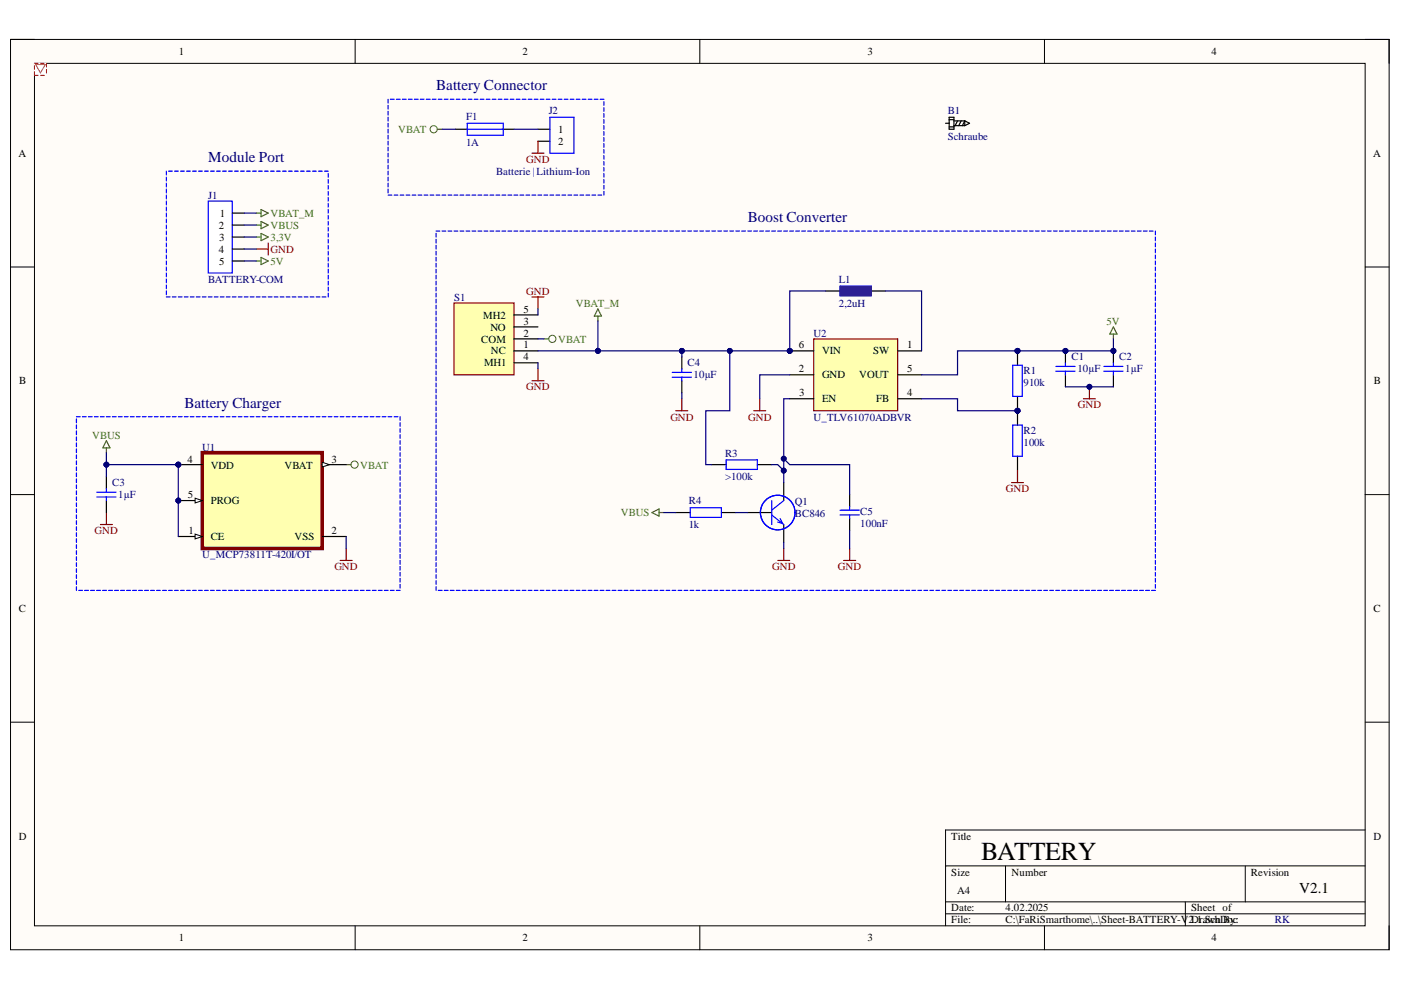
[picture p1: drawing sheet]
<svg xmlns="http://www.w3.org/2000/svg" width="297mm" height="210mm" viewBox="0 0 297 210" stroke-linecap="round" stroke-linejoin="round" font-family="sans-serif">
<defs><g id="words">
<text font-size="5.5" x="208" y="182.4">BATTERY</text>
<g font-size="3.2" fill="#000080">
<text x="92.5" y="19.1">Battery Connector</text>
<text x="44.2" y="34.3">Module Port</text>
<text x="158.5" y="47">Boost Converter</text>
<text x="39.1" y="86.4">Battery Charger</text>
</g>
<text font-size="3.2" x="275.5" y="189.3">V2.1</text>
<g font-size="2.3">
<text x="37.9" y="11.7">1</text>
<text x="110.7" y="11.7">2</text>
<text x="183.9" y="11.7">3</text>
<text x="256.9" y="11.7">4</text>
<text x="118.4" y="28.2">1</text>
<text x="3.9" y="33.3">A</text>
<text x="118.4" y="30.8">2</text>
<text x="291.1" y="33.3">A</text>
<text x="46.6" y="46">1</text>
<text x="46.4" y="48.5">2</text>
<text x="46.4" y="53.6">4</text>
<text x="46.4" y="51.1">3</text>
<text x="46.4" y="56.1">5</text>
<text x="102.5" y="67.5">MH2</text>
<text x="104" y="70.1">NO</text>
<text x="111" y="71.4">2</text>
<text x="111" y="68.8">3</text>
<text x="111" y="66.3">5</text>
<text x="102" y="72.6">COM</text>
<text x="102.6" y="77.7">MH1</text>
<text x="104.1" y="75.2">NC</text>
<text x="111" y="73.9">1</text>
<text x="111" y="76.4">4</text>
<text x="169.4" y="73.9">6</text>
<text x="174.3" y="75.2">VIN</text>
<text x="185.1" y="75.2">SW</text>
<text x="192.3" y="73.9">1</text>
<text x="4.1" y="81.5">B</text>
<text x="169.4" y="79">2</text>
<text x="174.3" y="80.2">GND</text>
<text x="182.2" y="80.2">VOUT</text>
<text x="192.3" y="79">5</text>
<text x="291.3" y="81.5">B</text>
<text x="169.5" y="84">3</text>
<text x="174.3" y="85.3">EN</text>
<text x="185.8" y="85.3">FB</text>
<text x="192.3" y="84">4</text>
<text x="39.8" y="98.1">4</text>
<text x="44.7" y="99.3">VDD</text>
<text x="60.3" y="99.3">VBAT</text>
<text x="70.3" y="98.1">3</text>
<text x="39.8" y="105.7">5</text>
<text x="44.7" y="106.9">PROG</text>
<text x="39.9" y="113.3">1</text>
<text x="70.3" y="113.3">2</text>
<text x="44.7" y="114.6">CE</text>
<text x="62.4" y="114.6">VSS</text>
<text x="4" y="129.8">C</text>
<text x="291.2" y="129.8">C</text>
<text x="4" y="178">D</text>
<text x="201.7" y="178">Title</text>
<text x="291.2" y="178">D</text>
<text x="201.7" y="185.6">Size</text>
<text x="214.5" y="185.6">Number</text>
<text x="265.2" y="185.6">Revision</text>
<text x="203" y="189.4">A4</text>
<text x="201.7" y="193.3">Date:</text>
<text x="201.7" y="195.8">File:</text>
<text x="213.2" y="193.3">4.02.2025</text>
<text x="213.2" y="195.8">C:\FaRiSmarthome\..\Sheet-BATTERY-V</text>
<text x="252" y="195.8">2D.1rawn By:</text>
<text x="252.5" y="193.3">Sheet of</text>
<text x="255" y="195.8">.SchDoc</text>
<text x="37.9" y="199.6">1</text>
<text x="110.7" y="199.6">2</text>
<text x="183.9" y="199.6">3</text>
<text x="256.9" y="199.6">4</text>
</g>
<g font-size="2.3" fill="#38761d">
<text x="84.4" y="28.2">VBAT</text>
<text x="57.4" y="46">VBAT_M</text>
<text x="57.4" y="48.5">VBUS</text>
<text x="57.4" y="51.1">3,3V</text>
<text x="57.4" y="56.1">5V</text>
<text x="122.1" y="65">VBAT_M</text>
<text x="234.6" y="68.8">5V</text>
<text x="118.4" y="72.6">VBAT</text>
<text x="19.5" y="93">VBUS</text>
<text x="76.4" y="99.3">VBAT</text>
<text x="131.6" y="109.5">VBUS</text>
</g>
<g font-size="2.3" fill="#000080">
<text x="98.8" y="25.4">F1</text>
<text x="116.3" y="24.1">J2</text>
<text x="200.9" y="24.1">B1</text>
<text x="200.9" y="29.8">Schraube</text>
<text x="98.8" y="31">1A</text>
<text x="105.2" y="37.1">Batterie | Lithium-Ion</text>
<text x="44.2" y="42.2">J1</text>
<text x="44.2" y="59.9">BATTERY-COM</text>
<text x="177.8" y="59.9">L1</text>
<text x="96.3" y="63.7">S1</text>
<text x="177.8" y="65">2,2uH</text>
<text x="172.5" y="71.4">U2</text>
<text x="145.8" y="77.7">C4</text>
<text x="227.2" y="76.4">C1</text>
<text x="237.3" y="76.4">C2</text>
<text x="147" y="80.2">10µF</text>
<text x="217" y="79.2">R1</text>
<text x="217" y="81.8">910k</text>
<text x="228.4" y="79">10µF</text>
<text x="238.6" y="79">1µF</text>
<text x="172.5" y="89.2">U_TLV61070ADBVR</text>
<text x="42.9" y="95.5">U1</text>
<text x="217" y="92">R2</text>
<text x="217" y="94.5">100k</text>
<text x="153.7" y="96.8">R3</text>
<text x="153.7" y="101.9">&gt;100k</text>
<text x="23.8" y="103.1">C3</text>
<text x="25" y="105.7">1µF</text>
<text x="146" y="106.9">R4</text>
<text x="168.5" y="107">Q1</text>
<text x="146" y="112">1k</text>
<text x="168.5" y="109.6">BC846</text>
<text x="182.4" y="109.2">C5</text>
<text x="182.4" y="111.8">100nF</text>
<text x="42.9" y="118.4">U_MCP73811T-420I/OT</text>
<text x="270.3" y="195.8">RK</text>
</g>
<g font-size="2.3" fill="#980000">
<text x="111.6" y="34.6">GND</text>
<text x="57.4" y="53.6">GND</text>
<text x="111.6" y="62.5">GND</text>
<text x="111.6" y="82.8">GND</text>
<text x="142.1" y="89.2">GND</text>
<text x="158.6" y="89.2">GND</text>
<text x="228.5" y="86.6">GND</text>
<text x="213.3" y="104.4">GND</text>
<text x="20.1" y="113.3">GND</text>
<text x="70.9" y="120.9">GND</text>
<text x="163.7" y="120.9">GND</text>
<text x="177.7" y="120.9">GND</text>
</g>
</g></defs>
<path d="M2.2 8.4h292.3v193h-292.3z" fill-rule="evenodd" fill="#fffcf8"/>
<path d="M2.2 8.4h292.3v193h-292.3z" fill="none" stroke="#000" stroke-width=".21"/>
<path d="M7.3 13.4h282.1v182.9h-282.1z" fill-rule="evenodd" fill="#fffcf8"/>
<g fill="none" stroke="#000" stroke-width=".21">
<path d="M2.2 8.4h5.1M7.3 13.4h282.1v182.9h-282.1zM75.3 8.4v5M148.4 8.4v5M221.4 8.4v5M289.4 8.4h5.1v5M2.2 56.6h5.1M289.4 56.6h5.1M2.2 104.9h5.1M289.4 104.9h5.1M2.2 153.1h5.1M289.4 153.1h5.1"/>
<path d="M289.4 176h-88.9v20.3M75.3 196.3v5.1M148.4 196.3v5.1M200.5 183.6h88.9M200.5 191.2h88.9M200.5 193.8h88.9M213.2 183.6v7.6M221.4 196.3v5.1M251.3 191.2v5.1M264 183.6v7.6M294.5 196.3v5.1"/>
</g>
<path d="M7.3 13.4h2.6v2.6h-2.6z" fill-rule="evenodd" fill="#fff"/>
<path d="M112.8 32.5h2.5M114.1 29.9v2.6M229.7 84.6h2.5M231 82v2.6M21.3 111.2h2.5M22.6 108.7v2.5M72.1 118.8h2.6M73.4 116.3v2.5" fill="none" stroke="#980000" stroke-width=".25"/>
<path d="M114.1 27.4h2.5M114.1 29.9h2.5" fill="none" stroke="#000" stroke-width=".25"/>
<path d="M116.6 24.9h5.1v7.6h-5.1z" fill="none" stroke="#00f" stroke-width=".25"/>
<g fill="none" stroke="#38761d" stroke-width=".21">
<circle cx="91.9" cy="27.4" r=".76"/>
<circle cx="117.1" cy="71.9" r=".76"/>
<circle cx="75.2" cy="98.5" r=".76"/>
</g>
<path d="M92.7 27.4h1M115.3 71.8h1M73.4 98.5h1" fill="none" stroke="#38761d" stroke-width=".25"/>
<circle cx="231" cy="82" r=".51" fill="#000080"/>
<circle cx="231" cy="82" r=".51" fill="none" stroke="#000080" stroke-width=".21"/>
<path d="M159.8 87.1h2.6M161.1 84.5v2.6" fill="none" stroke="#980000" stroke-width=".25"/>
<circle cx="37.8" cy="106.1" r=".51" fill="#000080"/>
<circle cx="37.8" cy="106.1" r=".51" fill="none" stroke="#000080" stroke-width=".21"/>
<circle cx="37.8" cy="98.5" r=".51" fill="#000080"/>
<circle cx="37.8" cy="98.5" r=".51" fill="none" stroke="#000080" stroke-width=".21"/>
<path d="M42.9 96h25.4v20.3h-25.4z" fill-rule="evenodd" fill="#ffffb0"/>
<path d="M42.9 96h25.4v20.3h-25.4z" fill="none" stroke="#800000" stroke-width=".76"/>
<path d="M37.8 113.8h5.1" fill="none" stroke="#000" stroke-width=".25"/>
<path d="M41.4 113.2l1.5 .6-1.5 .5z" fill="#f8fcff"/>
<path d="M41.4 113.2l1.5 .6-1.5 .5z" fill="none" stroke="#000" stroke-width=".21"/>
<path d="M37.8 106.1h5.1" fill="none" stroke="#000" stroke-width=".25"/>
<path d="M41.4 105.6l1.5 .5-1.5 .5z" fill="#f8fcff"/>
<path d="M41.4 105.6l1.5 .5-1.5 .5z" fill="none" stroke="#000" stroke-width=".21"/>
<circle cx="37.8" cy="106.1" r=".51" fill="#000080"/>
<circle cx="37.8" cy="106.1" r=".51" fill="none" stroke="#000080" stroke-width=".21"/>
<path d="M37.8 98.5h5.1" fill="none" stroke="#000" stroke-width=".25"/>
<circle cx="37.8" cy="98.5" r=".51" fill="#000080"/>
<circle cx="37.8" cy="98.5" r=".51" fill="none" stroke="#000080" stroke-width=".21"/>
<path d="M68.3 98.5h5.1" fill="none" stroke="#000" stroke-width=".25"/>
<path d="M68.3 98l1.5 .5-1.5 .5z" fill="#f8fcff"/>
<path d="M68.3 98l1.5 .5-1.5 .5z" fill="none" stroke="#000" stroke-width=".21"/>
<path d="M68.3 113.8h5.1" fill="none" stroke="#000" stroke-width=".25"/>
<circle cx="215.7" cy="87.1" r=".51" fill="#000080"/>
<circle cx="215.7" cy="87.1" r=".51" fill="none" stroke="#000080" stroke-width=".21"/>
<circle cx="215.7" cy="74.4" r=".51" fill="#000080"/>
<circle cx="215.7" cy="74.4" r=".51" fill="none" stroke="#000080" stroke-width=".21"/>
<path d="M215.7 84v3.1" fill="none" stroke="#000" stroke-width=".25"/>
<circle cx="215.7" cy="87.1" r=".51" fill="#000080"/>
<circle cx="215.7" cy="87.1" r=".51" fill="none" stroke="#000080" stroke-width=".21"/>
<path d="M215.7 74.4v3" fill="none" stroke="#000" stroke-width=".25"/>
<circle cx="215.7" cy="74.4" r=".51" fill="#000080"/>
<circle cx="215.7" cy="74.4" r=".51" fill="none" stroke="#000080" stroke-width=".21"/>
<path d="M214.7 77.4h2v6.6h-2z" fill="none" stroke="#00f" stroke-width=".25"/>
<circle cx="215.7" cy="87.1" r=".51" fill="#000080"/>
<circle cx="215.7" cy="87.1" r=".51" fill="none" stroke="#000080" stroke-width=".21"/>
<path d="M215.7 87.1v3M215.7 96.7v3.1" fill="none" stroke="#000" stroke-width=".25"/>
<circle cx="215.7" cy="87.1" r=".51" fill="#000080"/>
<circle cx="215.7" cy="87.1" r=".51" fill="none" stroke="#000080" stroke-width=".21"/>
<path d="M99.1 27.4h7.6M99.1 26.1h7.6v2.6h-7.6zM214.7 90.1h2v6.6h-2z" fill="none" stroke="#00f" stroke-width=".25"/>
<path d="M215.7 99.8v2.5M214.5 102.3h2.5" fill="none" stroke="#980000" stroke-width=".25"/>
<path d="M236.1 69.3l.7 1.5h-1.5zM236.1 70.8v1M22.6 93.4l.7 1.6h-1.5zM22.6 95v1" fill="none" stroke="#38761d" stroke-width=".25"/>
<g fill="none" stroke="#000" stroke-width=".25">
<path d="M96.5 27.4h2.6M106.4 27.4h2.6M200.5 26.1h.7M201.2 24.9h1.1v2.5h-1.1zM201.2 26.9h1.1M201.2 25.4h1.1M202.3 26.6h2.2M202.3 25.6h2.2M203 25.6l-.5 1M203.8 25.6l-.5 1M204.5 25.6v1M204.5 25.6l1.1 .5-1.1 .5"/>
<path d="M204.5 25.6l-.5 1"/>
</g>
<circle cx="167.4" cy="74.4" r=".51" fill="#000080"/>
<circle cx="167.4" cy="74.4" r=".51" fill="none" stroke="#000080" stroke-width=".21"/>
<path d="M172.5 71.8h17.8v15.3h-17.8z" fill-rule="evenodd" fill="#ffffb0"/>
<path d="M172.5 71.8h17.8v15.3h-17.8z" fill="none" stroke="#800000" stroke-width=".25"/>
<path d="M167.4 79.5h5.1M167.4 74.4h5.1M190.3 74.4h5.1M167.4 84.5h5.1" fill="none" stroke="#000" stroke-width=".25"/>
<circle cx="167.4" cy="74.4" r=".51" fill="#000080"/>
<circle cx="167.4" cy="74.4" r=".51" fill="none" stroke="#000080" stroke-width=".21"/>
<path d="M175.1 61.7h3M184.7 61.7h3.1M190.3 79.5h5.1M190.3 84.6h5.1" fill="none" stroke="#000" stroke-width=".25"/>
<path d="M178.1 60.7h6.6v2h-6.6z" fill="none" stroke="#00f" stroke-width=".25"/>
<path d="M178.1 60.7h6.6v2h-6.6z" fill-rule="evenodd" fill="#351c75"/>
<path d="M178.1 60.7h6.6v2h-6.6z" fill="none" stroke="#351c75" stroke-width=".21"/>
<path d="M143.3 87.1h2.5M144.6 84.5v2.6" fill="none" stroke="#980000" stroke-width=".25"/>
<circle cx="225.9" cy="74.4" r=".51" fill="#000080"/>
<circle cx="225.9" cy="74.4" r=".51" fill="none" stroke="#000080" stroke-width=".21"/>
<path d="M225.9 74.4v2.5" fill="none" stroke="#000" stroke-width=".25"/>
<circle cx="225.9" cy="74.4" r=".51" fill="#000080"/>
<circle cx="225.9" cy="74.4" r=".51" fill="none" stroke="#000080" stroke-width=".21"/>
<path d="M225.9 79.5v2.5" fill="none" stroke="#000" stroke-width=".25"/>
<path d="M223.9 78.7h4M223.9 77.7h4M225.9 76.9v.8M225.9 78.7v.8" fill="none" stroke="#00f" stroke-width=".25"/>
<circle cx="236.1" cy="74.4" r=".51" fill="#000080"/>
<circle cx="236.1" cy="74.4" r=".51" fill="none" stroke="#000080" stroke-width=".21"/>
<path d="M236.1 74.4v2.5" fill="none" stroke="#000" stroke-width=".25"/>
<circle cx="236.1" cy="74.4" r=".51" fill="#000080"/>
<circle cx="236.1" cy="74.4" r=".51" fill="none" stroke="#000080" stroke-width=".21"/>
<path d="M144.6 75.7v2.5M236.1 79.5v2.5M144.6 80.7v2.6" fill="none" stroke="#000" stroke-width=".25"/>
<path d="M142.5 80h4.1M142.5 79h4.1M144.6 78.2v.8M144.6 80v.7M234 78.7h4.1M234 77.7h4.1M236.1 76.9v.8M236.1 78.7v.8" fill="none" stroke="#00f" stroke-width=".25"/>
<path d="M44.2 42.6h5v15.3h-5z" fill-rule="evenodd" fill="#fff"/>
<path d="M44.2 42.6h5v15.3h-5z" fill="none" stroke="#00f" stroke-width=".25"/>
<path d="M49.2 45.2h2.6M49.2 47.7h2.6M49.2 50.3h2.6M49.2 52.8h2.6M49.2 55.3h2.6" fill="none" stroke="#000" stroke-width=".25"/>
<path d="M54.3 45.2h1M54.3 47.7h1M54.3 55.3h1M54.3 50.3h1M55.3 44.4l1.6 .8-1.6 .7zM55.3 47l1.6 .7-1.6 .8zM55.3 49.5l1.6 .8-1.6 .7zM55.3 54.6l1.6 .7-1.6 .8zM126.8 65.5l.7 1.5h-1.5zM126.8 67v1" fill="none" stroke="#38761d" stroke-width=".25"/>
<path d="M54.3 52.8h2.6M56.9 51.5v2.6M112.8 63h2.5M114.1 63v2.5M114.1 78.2v2.5M112.8 80.7h2.5" fill="none" stroke="#980000" stroke-width=".25"/>
<path d="M96.3 64.2h12.7v15.3h-12.7z" fill-rule="evenodd" fill="#ffffb0"/>
<path d="M96.3 64.2h12.7v15.3h-12.7z" fill="none" stroke="#800000" stroke-width=".25"/>
<g fill="none" stroke="#000" stroke-width=".25">
<path d="M109 74.4h5.1M109 71.8h5.1M109 69.3h5.1M109 76.9h5.1M109 66.8h5.1M150.9 98.5h3.1M160.6 98.5h3M22.6 101.1v2.5M22.6 106.1v2.6M143.3 108.7h3M152.9 108.7h3.1M158.5 108.7h5.1"/>
<path d="M166.2 102.3v3.8M166.2 111.2v3.8M180.1 104.9v2.5M180.1 109.9v2.6"/>
</g>
<g fill="none" stroke="#00f" stroke-width=".25">
<path d="M35.3 36.3v.8M35.3 37.6v.8M35.3 38.8v.8M35.7 36.3h.8M37 36.3h.8M38.3 36.3h.8M39.6 36.3h.8M40.8 36.3h.8M42.1 36.3h.8M43.4 36.3h.8M44.6 36.3h.8M45.9 36.3h.8"/>
<path d="M47.2 36.3h.8M48.5 36.3h.7M49.7 36.3h.8M51 36.3h.8M52.3 36.3h.8M53.5 36.3h.8M54.8 36.3h.8M56.1 36.3h.8M57.4 36.3h.7M58.6 36.3h.8M59.9 36.3h.8M61.2 36.3h.8"/>
<path d="M62.4 36.3h.8M63.7 36.3h.8M65 36.3h.8M66.2 36.3h.8M67.5 36.3h.8M68.8 36.3h.8M69.6 36.8v.8M69.6 38v.8M69.6 39.3v.8M82.3 21.1v.8M82.3 22.3v.8M82.3 23.6v.8"/>
<path d="M82.3 24.9v.8M82.3 26.1v.8M82.3 27.4v.8M82.3 28.7v.8M82.3 29.9v.8M82.3 31.2v.8M82.3 32.5v.8M82.3 33.8v.7M82.3 35v.8M82.3 36.3v.8M82.3 37.6v.8M82.3 38.8v.8"/>
<path d="M82.8 21.1h.8M84 21.1h.8M85.3 21.1h.8M86.6 21.1h.8M87.8 21.1h.8M89.1 21.1h.8M90.4 21.1h.8M91.7 21.1h.8M92.9 21.1h.8M94.2 21.1h.8M95.5 21.1h.8M96.7 21.1h.8"/>
<path d="M98 21.1h.8M99.3 21.1h.8M100.6 21.1h.7M101.8 21.1h.8M103.1 21.1h.8M104.4 21.1h.8M105.6 21.1h.8M106.9 21.1h.8M108.2 21.1h.8M109.4 21.1h.8M110.7 21.1h.8M112 21.1h.8"/>
<path d="M113.3 21.1h.8M114.5 21.1h.8M115.8 21.1h.8M117.1 21.1h.8M118.3 21.1h.8M119.6 21.1h.8M120.9 21.1h.8M122.2 21.1h.8M123.4 21.1h.8M124.7 21.1h.8M126 21.1h.8M127.2 21.1h.8"/>
<path d="M128 21.5v.8M128 22.8v.8M128 24.1v.8M128 25.3v.8M128 26.6v.8M128 27.9v.8M128 29.1v.8M128 30.4v.8M128 31.7v.8M128 33v.8M128 34.2v.8M128 35.5v.8"/>
<path d="M128 36.8v.8M128 38v.8M128 39.3v.8M35.3 40.1v.8M35.3 41.4v.8M35.3 42.6v.8M35.3 43.9v.8M35.3 45.2v.8M35.3 46.5v.7M35.3 47.7v.8M35.3 49v.8M35.3 50.3v.8"/>
<path d="M35.3 51.5v.8M35.3 52.8v.8M35.3 54.1v.8M35.3 55.3v.8M35.3 56.6v.8M35.3 57.9v.8M35.3 59.1v.8M69.6 40.6v.8M69.6 41.8v.8M69.6 43.1v.8M69.6 44.4v.8M69.6 45.7v.8"/>
<path d="M69.6 46.9v.8M69.6 48.2v.8M69.6 49.5v.8M69.6 50.7v.8M69.6 52v.8M69.6 53.3v.8M69.6 54.5v.8M69.6 55.8v.8M69.6 57.1v.8M69.6 58.4v.7M69.6 59.6v.8M82.3 40.1v.8"/>
<path d="M82.3 41.4h.8M83.6 41.4h.8M84.8 41.4h.8M86.1 41.4h.8M87.4 41.4h.8M88.6 41.4h.8M89.9 41.4h.8M91.2 41.4h.8M92.5 49.5v.8M92.5 50.7v.8M92.5 52v.8M92.5 53.3v.8"/>
<path d="M92.5 54.5v.8M92.5 55.8v.8M92.5 57.1v.8M92.5 58.4v.7M92.5 59.6v.8M92.5 49h.7M92.5 41.4h.7M93.7 49h.8M93.7 41.4h.8M95 49h.8M95 41.4h.8M96.3 49h.8"/>
<path d="M96.3 41.4h.8M97.5 49h.8M97.5 41.4h.8M98.8 49h.8M98.8 41.4h.8M100.1 49h.8M100.1 41.4h.8M101.3 49h.8M101.3 41.4h.8M102.6 49h.8M102.6 41.4h.8M103.9 49h.8"/>
<path d="M103.9 41.4h.8M105.2 49h.8M105.2 41.4h.8M106.4 49h.8M106.4 41.4h.8M107.7 49h.8M107.7 41.4h.8M109 49h.8M109 41.4h.8M110.2 49h.8M110.2 41.4h.8M111.5 49h.8"/>
<path d="M111.5 41.4h.8M112.8 49h.8M112.8 41.4h.8M114.1 49h.8M114.1 41.4h.8M115.3 49h.8M115.3 41.4h.8M116.6 49h.8M116.6 41.4h.8M117.9 49h.8M117.9 41.4h.8M119.1 49h.8"/>
<path d="M119.1 41.4h.8M120.4 49h.8M120.4 41.4h.8M121.7 49h.8M121.7 41.4h.8M123 49h.7M123 41.4h.7M124.2 49h.8M124.2 41.4h.8M125.5 49h.8M125.5 41.4h.8M126.8 49h.8"/>
<path d="M126.8 41.4h.8M128 49h.8M128 40.6v.8M129.3 49h.8M130.6 49h.8M131.8 49h.8M133.1 49h.8M134.4 49h.8M135.7 49h.8M136.9 49h.8M138.2 49h.8M139.5 49h.8"/>
<path d="M140.7 49h.8M142 49h.8M143.3 49h.8M144.6 49h.8M145.8 49h.8M147.1 49h.8M148.4 49h.8M149.6 49h.8M150.9 49h.8M152.2 49h.8M153.5 49h.7M154.7 49h.8"/>
<path d="M156 49h.8M157.3 49h.8M158.5 49h.8M159.8 49h.8M161.1 49h.8M162.4 49h.7M163.6 49h.8M164.9 49h.8M166.2 49h.8M167.4 49h.8M168.7 49h.8M170 49h.8"/>
<path d="M171.2 49h.8M172.5 49h.8M173.8 49h.8M175.1 49h.8M176.3 49h.8M177.6 49h.8M178.9 49h.8M180.1 49h.8M181.4 49h.8M182.7 49h.8M184 49h.8M185.2 49h.8"/>
<path d="M186.5 49h.8M187.8 49h.8M189 49h.8M190.3 49h.8M191.6 49h.8M192.9 49h.7M194.1 49h.8M195.4 49h.8M196.7 49h.8M197.9 49h.8M199.2 49h.8M200.5 49h.8"/>
<path d="M201.7 49h.8M203 49h.8M204.3 49h.8M205.6 49h.8M206.8 49h.8M208.1 49h.8M209.4 49h.8M210.6 49h.8M211.9 49h.8M213.2 49h.8M214.5 49h.8M215.7 49h.8"/>
<path d="M217 49h.8M218.3 49h.8M219.5 49h.8M220.8 49h.8M222.1 49h.8M223.4 49h.7M224.6 49h.8M225.9 49h.8M227.2 49h.8M228.4 49h.8M229.7 49h.8M231 49h.8"/>
<path d="M232.2 49h.8M233.5 49h.8M234.8 49h.8M236.1 49h.8M237.3 49h.8M238.6 49h.8M239.9 49h.8M241.2 49h.7M242.4 49h.8M243.7 49h.8M245 49v.8M245 50.3v.8"/>
<path d="M245 51.5v.8M245 52.8v.8M245 54.1v.8M245 55.3v.8M245 56.6v.8M245 57.9v.8M245 59.1v.9M35.3 60.4v.8M35.3 61.7v.8M35.3 63h.8M36.5 63h.8M37.8 63h.8"/>
<path d="M39.1 63h.8M40.4 63h.7M41.6 63h.8M42.9 63h.8M44.2 63h.8M45.4 63h.8M46.7 63h.8M48 63h.8M49.2 63h.8M50.5 63h.8M51.8 63h.8M53.1 63h.8"/>
<path d="M54.3 63h.8M55.6 63h.8M56.9 63h.8M58.1 63h.8M59.4 63h.8M60.7 63h.8M62 63h.7M63.2 63h.8M64.5 63h.8M65.8 63h.8M67 63h.8M68.3 63h.8"/>
<path d="M69.6 60.9v.8M69.6 62.2v.8M92.5 60.9v.8M92.5 62.2v.8M92.5 63.4v.8M92.5 64.7v.8M92.5 66v.8M92.5 67.2v.8M92.5 68.5v.8M92.5 69.8v.8M92.5 71.1v.7M92.5 72.3v.8"/>
<path d="M92.5 73.6v.8M92.5 74.9v.8M92.5 76.1v.8M92.5 77.4v.8M92.5 78.7v.8M92.5 79.9v.8M245 60.4v.8M245 61.7v.8M245 63v.8M245 64.2v.8M245 65.5v.8M245 66.8v.8"/>
<path d="M245 68v.8M245 69.3v.8M245 70.6v.8M245 71.8v.8M245 73.1v.8M245 74.4v.8M245 75.7v.8M245 76.9v.8M245 78.2v.8M245 79.5v.8M16.2 88.8v.8M16.2 90.1v.8"/>
<path d="M16.2 91.4v.8M16.2 92.6v.8M16.2 93.9v.8M16.2 95.2v.8M16.2 96.4v.8M16.2 97.7v.8M16.2 99v.8M16.2 88.4h.8M17.5 88.4h.8M18.7 88.4h.8M20 88.4h.8M21.3 88.4h.8"/>
<path d="M22.6 88.4h.8M23.8 88.4h.8M25.1 88.4h.8M26.4 88.4h.8M27.6 88.4h.8M28.9 88.4h.8M30.2 88.4h.8M31.5 88.4h.7M32.7 88.4h.8M34 88.4h.8M35.3 88.4h.8M36.5 88.4h.8"/>
<path d="M37.8 88.4h.8M39.1 88.4h.8M40.4 88.4h.7M41.6 88.4h.8M42.9 88.4h.8M44.2 88.4h.8M45.4 88.4h.8M46.7 88.4h.8M48 88.4h.8M49.2 88.4h.8M50.5 88.4h.8M51.8 88.4h.8"/>
<path d="M53.1 88.4h.8M54.3 88.4h.8M55.6 88.4h.8M56.9 88.4h.8M58.1 88.4h.8M59.4 88.4h.8M60.7 88.4h.8M62 88.4h.7M63.2 88.4h.8M64.5 88.4h.8M65.8 88.4h.8M67 88.4h.8"/>
<path d="M68.3 88.4h.8M69.6 88.4h.8M70.8 88.4h.8M72.1 88.4h.8M73.4 88.4h.8M74.7 88.4h.8M75.9 88.4h.8M77.2 88.4h.8M78.5 88.4h.8M79.7 88.4h.8M81 88.4h.8M82.3 88.4h.8"/>
<path d="M83.6 88.4h.8M84.8 88.4v.7M84.8 89.6v.8M84.8 90.9v.8M84.8 92.2v.8M84.8 93.4v.8M84.8 94.7v.8M84.8 96v.8M84.8 97.2v.8M84.8 98.5v.8M84.8 99.8v.8M92.5 81.2v.8"/>
<path d="M92.5 82.5v.8M92.5 83.8v.7M92.5 85v.8M92.5 86.3v.8M92.5 87.6v.8M92.5 88.8v.8M92.5 90.1v.8M92.5 91.4v.8M92.5 92.6v.8M92.5 93.9v.8M92.5 95.2v.8M92.5 96.4v.8"/>
<path d="M92.5 97.7v.8M92.5 99v.8M154 97.5h6.6v2h-6.6zM245 80.7v.8M245 82v.8M245 83.3v.8M245 84.6v.7M245 85.8v.8M245 87.1v.8M245 88.4v.7M245 89.6v.8M245 90.9v.8"/>
<path d="M245 92.2v.8M245 93.4v.8M245 94.7v.8M245 96v.8M245 97.3v.7M245 98.5v.8M245 99.8v.8M16.2 100.3v.8M16.2 101.5v.8M16.2 102.8v.8M16.2 104.1v.8M16.2 105.3v.8"/>
<path d="M16.2 106.6v.8M16.2 107.9v.8M16.2 109.2v.7M16.2 110.4v.8M16.2 111.7v.8M16.2 113v.8M16.2 114.2v.8M16.2 115.5v.8M16.2 116.8v.8M16.2 118v.8M16.2 119.3v.8M20.5 105.4h4.1"/>
<path d="M20.5 104.4h4.1M22.6 103.6v.8M22.6 105.4v.7M84.8 101.1v.7M84.8 102.3v.8M84.8 103.6v.8M84.8 104.9v.8M84.8 106.1v.8M84.8 107.4v.8M84.8 108.7v.8M84.8 109.9v.8M84.8 111.2v.8"/>
<path d="M84.8 112.5v.8M84.8 113.8v.7M84.8 115v.8M84.8 116.3v.8M84.8 117.6v.8M84.8 118.8v.8M92.5 100.3v.8M92.5 101.5v.8M92.5 102.8v.8M92.5 104.1v.8M92.5 105.3v.8M92.5 106.6v.8"/>
<path d="M92.5 107.9v.8M92.5 109.2v.7M92.5 110.4v.8M92.5 111.7v.8M92.5 113v.8M92.5 114.2v.8M92.5 115.5v.8M92.5 116.8v.8M92.5 118v.8M92.5 119.3v.8M146.3 107.7h6.6v2h-6.6zM163.6 106.1v5.1"/>
<path d="M163.6 109.2l2.6 2M165.4 109.9l.5 1.1-1-.3M166.2 106.1l-2.6 2.1M178.1 109.2h4.1M178.1 108.2h4.1M180.1 107.4v.8M180.1 109.2v.7M245 101.1v.7M245 102.3v.8M245 103.6v.8M245 104.9v.8M245 106.1v.8"/>
<path d="M245 107.4v.8M245 108.7v.8M245 109.9v.8M245 111.2v.8M245 112.5v.8M245 113.8v.8M245 115v.8M245 116.3v.8M245 117.6v.8M245 118.8v.8M16.2 120.6v.8M16.2 121.8v.8"/>
<path d="M16.2 123.1v.8M16.2 124.4v.8M16.7 125.2h.8M18 125.2h.7M19.2 125.2h.8M20.5 125.2h.8M21.8 125.2h.8M23 125.2h.8M24.3 125.2h.8M25.6 125.2h.8M26.8 125.2h.8M28.1 125.2h.8"/>
<path d="M29.4 125.2h.8M30.7 125.2h.8M31.9 125.2h.8M33.2 125.2h.8M34.5 125.2h.8M35.7 125.2h.8M37 125.2h.8M38.3 125.2h.8M39.6 125.2h.8M40.8 125.2h.8M42.1 125.2h.8M43.4 125.2h.8"/>
<path d="M44.6 125.2h.8M45.9 125.2h.8M47.2 125.2h.8M48.5 125.2h.7M49.7 125.2h.8M51 125.2h.8M52.3 125.2h.8M53.5 125.2h.8M54.8 125.2h.8M56.1 125.2h.8M57.4 125.2h.7M58.6 125.2h.8"/>
<path d="M59.9 125.2h.8M61.2 125.2h.8M62.4 125.2h.8M63.7 125.2h.8M65 125.2h.8M66.2 125.2h.8M67.5 125.2h.8M68.8 125.2h.8M70.1 125.2h.7M71.3 125.2h.8M72.6 125.2h.8M73.9 125.2h.8"/>
<path d="M75.1 125.2h.8M76.4 125.2h.8M77.7 125.2h.8M79 125.2h.7M80.2 125.2h.8M81.5 125.2h.8M82.8 125.2h.8M84 125.2h.8M84.8 120.1v.8M84.8 121.4v.8M84.8 122.6v.8M84.8 123.9v.8"/>
<path d="M92.5 120.6v.8M92.5 121.8v.8M92.5 123.1v.8M92.5 124.4v.8M92.9 125.2h.8M94.2 125.2h.8M95.5 125.2h.8M96.7 125.2h.8M98 125.2h.8M99.3 125.2h.8M100.6 125.2h.7M101.8 125.2h.8"/>
<path d="M103.1 125.2h.8M104.4 125.2h.8M105.6 125.2h.8M106.9 125.2h.8M108.2 125.2h.8M109.4 125.2h.8M110.7 125.2h.8M112 125.2h.8M113.3 125.2h.8M114.5 125.2h.8M115.8 125.2h.8M117.1 125.2h.8"/>
<path d="M118.3 125.2h.8M119.6 125.2h.8M120.9 125.2h.8M122.2 125.2h.8M123.4 125.2h.8M124.7 125.2h.8M126 125.2h.8M127.2 125.2h.8M128.5 125.2h.8M129.8 125.2h.8M131.1 125.2h.7M132.3 125.2h.8"/>
<path d="M133.6 125.2h.8M134.9 125.2h.8M136.1 125.2h.8M137.4 125.2h.8M138.7 125.2h.8M140 125.2h.7M141.2 125.2h.8M142.5 125.2h.8M143.8 125.2h.8M145 125.2h.8M146.3 125.2h.8M147.6 125.2h.8"/>
<path d="M148.8 125.2h.8M150.1 125.2h.8M151.4 125.2h.8M152.7 125.2h.8M153.9 125.2h.8M155.2 125.2h.8M156.5 125.2h.8M157.7 125.2h.8M159 125.2h.8M160.3 125.2h.8M161.6 125.2h.8M162.8 125.2h.8"/>
<path d="M164.1 125.2h.8M165.4 125.2h.8M166.6 125.2h.8M167.9 125.2h.8M169.2 125.2h.8M170.5 125.2h.7M171.7 125.2h.8M173 125.2h.8M174.3 125.2h.8M175.5 125.2h.8M176.8 125.2h.8M178.1 125.2h.8"/>
<path d="M179.3 125.2h.8M180.6 125.2h.8M181.9 125.2h.8M183.2 125.2h.8M184.4 125.2h.8M185.7 125.2h.8M187 125.2h.8M188.2 125.2h.8M189.5 125.2h.8M190.8 125.2h.8M192.1 125.2h.8M193.3 125.2h.8"/>
<path d="M194.6 125.2h.8M195.9 125.2h.8M197.1 125.2h.8M198.4 125.2h.8M199.7 125.2h.8M201 125.2h.7M202.2 125.2h.8M203.5 125.2h.8M204.8 125.2h.8M206 125.2h.8M207.3 125.2h.8M208.6 125.2h.8"/>
<path d="M209.8 125.2h.8M211.1 125.2h.8M212.4 125.2h.8M213.7 125.2h.8M214.9 125.2h.8M216.2 125.2h.8M217.5 125.2h.8M218.8 125.2h.7M220 125.2h.8M221.3 125.2h.8M222.6 125.2h.8M223.8 125.2h.8"/>
<path d="M225.1 125.2h.8M226.4 125.2h.8M227.6 125.2h.8M228.9 125.2h.8M230.2 125.2h.8M231.5 125.2h.7M232.7 125.2h.8M234 125.2h.8M235.3 125.2h.8M236.5 125.2h.8M237.8 125.2h.8M239.1 125.2h.8"/>
<path d="M240.3 125.2h.9M241.6 125.2h.8M242.9 125.2h.8M244.2 125.2h.8M245 120.1v.8M245 121.4v.8M245 122.6v.8M245 123.9v.8"/>
<circle cx="164.9" cy="108.7" r="3.7"/>
</g>
<path d="M138.2 108.7l1.5-.8v1.5zM139.7 108.7h1" fill="none" stroke="#38761d" stroke-width=".25"/>
<path d="M164.9 118.8h2.5M166.2 116.3v2.5M178.9 118.8h2.5M180.1 116.3v2.5" fill="none" stroke="#980000" stroke-width=".25"/>
<path d="M22.6 98.5h15.2" fill="none" stroke="#000080" stroke-width=".25"/>
<circle cx="37.8" cy="98.5" r=".51" fill="#000080"/>
<circle cx="37.8" cy="98.5" r=".51" fill="none" stroke="#000080" stroke-width=".21"/>
<circle cx="22.6" cy="98.5" r=".51" fill="#000080"/>
<circle cx="22.6" cy="98.5" r=".51" fill="none" stroke="#000080" stroke-width=".21"/>
<path d="M22.6 96v2.5" fill="none" stroke="#000080" stroke-width=".25"/>
<circle cx="22.6" cy="98.5" r=".51" fill="#000080"/>
<circle cx="22.6" cy="98.5" r=".51" fill="none" stroke="#000080" stroke-width=".21"/>
<path d="M22.6 98.5v2.6" fill="none" stroke="#000080" stroke-width=".25"/>
<circle cx="22.6" cy="98.5" r=".51" fill="#000080"/>
<circle cx="22.6" cy="98.5" r=".51" fill="none" stroke="#000080" stroke-width=".21"/>
<path d="M175.1 61.7h-7.7v12.7" fill="none" stroke="#000080" stroke-width=".25"/>
<circle cx="167.4" cy="74.4" r=".51" fill="#000080"/>
<circle cx="167.4" cy="74.4" r=".51" fill="none" stroke="#000080" stroke-width=".21"/>
<path d="M187.8 61.7h7.6v12.7M225.9 82h10.2" fill="none" stroke="#000080" stroke-width=".25"/>
<circle cx="231" cy="82" r=".51" fill="#000080"/>
<circle cx="231" cy="82" r=".51" fill="none" stroke="#000080" stroke-width=".21"/>
<path d="M37.8 98.5v15.3M73.4 113.8v2.5" fill="none" stroke="#000080" stroke-width=".25"/>
<circle cx="37.8" cy="98.5" r=".51" fill="#000080"/>
<circle cx="37.8" cy="98.5" r=".51" fill="none" stroke="#000080" stroke-width=".21"/>
<circle cx="37.8" cy="106.1" r=".51" fill="#000080"/>
<circle cx="37.8" cy="106.1" r=".51" fill="none" stroke="#000080" stroke-width=".21"/>
<path d="M195.4 84.6h7.6v2.5h12.7" fill="none" stroke="#000080" stroke-width=".25"/>
<circle cx="215.7" cy="87.1" r=".51" fill="#000080"/>
<circle cx="215.7" cy="87.1" r=".51" fill="none" stroke="#000080" stroke-width=".21"/>
<path d="M93.7 27.4h2.8M109 27.4h5.1M167.4 79.5h-6.3v5M215.7 74.4h-12.7v5.1h-7.6" fill="none" stroke="#000080" stroke-width=".25"/>
<circle cx="215.7" cy="74.4" r=".51" fill="#000080"/>
<circle cx="215.7" cy="74.4" r=".51" fill="none" stroke="#000080" stroke-width=".21"/>
<path d="M236.1 71.8v2.6h-20.4M144.6 83.3v1.2" fill="none" stroke="#000080" stroke-width=".25"/>
<circle cx="215.7" cy="74.4" r=".51" fill="#000080"/>
<circle cx="215.7" cy="74.4" r=".51" fill="none" stroke="#000080" stroke-width=".21"/>
<circle cx="225.9" cy="74.4" r=".51" fill="#000080"/>
<circle cx="225.9" cy="74.4" r=".51" fill="none" stroke="#000080" stroke-width=".21"/>
<circle cx="236.1" cy="74.4" r=".51" fill="#000080"/>
<circle cx="236.1" cy="74.4" r=".51" fill="none" stroke="#000080" stroke-width=".21"/>
<path d="M51.8 45.2h2.5M114.1 65.5v1.3M114.1 76.9v1.3M114.1 71.8h1.2M144.6 74.4v1.3" fill="none" stroke="#000080" stroke-width=".25"/>
<circle cx="144.6" cy="74.4" r=".51" fill="#000080"/>
<circle cx="144.6" cy="74.4" r=".51" fill="none" stroke="#000080" stroke-width=".21"/>
<path d="M126.8 68v6.4" fill="none" stroke="#000080" stroke-width=".25"/>
<circle cx="126.8" cy="74.4" r=".51" fill="#000080"/>
<circle cx="126.8" cy="74.4" r=".51" fill="none" stroke="#000080" stroke-width=".21"/>
<path d="M51.8 52.8h2.5M51.8 47.7h2.5M51.8 55.3h2.5M51.8 50.3h2.5M144.6 74.4h22.8" fill="none" stroke="#000080" stroke-width=".25"/>
<circle cx="144.6" cy="74.4" r=".51" fill="#000080"/>
<circle cx="144.6" cy="74.4" r=".51" fill="none" stroke="#000080" stroke-width=".21"/>
<circle cx="154.7" cy="74.4" r=".51" fill="#000080"/>
<circle cx="154.7" cy="74.4" r=".51" fill="none" stroke="#000080" stroke-width=".21"/>
<circle cx="167.4" cy="74.4" r=".51" fill="#000080"/>
<circle cx="167.4" cy="74.4" r=".51" fill="none" stroke="#000080" stroke-width=".21"/>
<path d="M163.6 98.5h1.3l1.3 1.3M156 108.7h2.5" fill="none" stroke="#000080" stroke-width=".25"/>
<circle cx="166.2" cy="99.8" r=".51" fill="#000080"/>
<circle cx="166.2" cy="99.8" r=".51" fill="none" stroke="#000080" stroke-width=".21"/>
<path d="M154.7 74.4v12.7h-5.1v11.4h1.3" fill="none" stroke="#000080" stroke-width=".25"/>
<circle cx="154.7" cy="74.4" r=".51" fill="#000080"/>
<circle cx="154.7" cy="74.4" r=".51" fill="none" stroke="#000080" stroke-width=".21"/>
<path d="M114.1 74.4h12.7M166.2 115v1.3" fill="none" stroke="#000080" stroke-width=".25"/>
<circle cx="126.8" cy="74.4" r=".51" fill="#000080"/>
<circle cx="126.8" cy="74.4" r=".51" fill="none" stroke="#000080" stroke-width=".21"/>
<path d="M126.8 74.4h17.8" fill="none" stroke="#000080" stroke-width=".25"/>
<circle cx="126.8" cy="74.4" r=".51" fill="#000080"/>
<circle cx="126.8" cy="74.4" r=".51" fill="none" stroke="#000080" stroke-width=".21"/>
<circle cx="144.6" cy="74.4" r=".51" fill="#000080"/>
<circle cx="144.6" cy="74.4" r=".51" fill="none" stroke="#000080" stroke-width=".21"/>
<path d="M167.4 84.5h-1.2v17.8M140.7 108.7h2.6M180.1 112.5v3.8" fill="none" stroke="#000080" stroke-width=".25"/>
<circle cx="166.2" cy="97.2" r=".51" fill="#000080"/>
<circle cx="166.2" cy="97.2" r=".51" fill="none" stroke="#000080" stroke-width=".21"/>
<circle cx="166.2" cy="99.8" r=".51" fill="#000080"/>
<circle cx="166.2" cy="99.8" r=".51" fill="none" stroke="#000080" stroke-width=".21"/>
<path d="M166.2 97.3l1.2 1.2h12.7v6.4" fill="none" stroke="#000080" stroke-width=".25"/>
<circle cx="166.2" cy="97.2" r=".51" fill="#000080"/>
<circle cx="166.2" cy="97.2" r=".51" fill="none" stroke="#000080" stroke-width=".21"/>
<path d="M7.3 13.9v.8M7.3 15.2v.8h.8M7.3 13.4h.8M8.6 13.4h.8M8.6 16h.8M9.9 13.4v.8M9.9 14.7v.8" fill="none" stroke="#f00" stroke-width=".21"/>
<path d="M7.6 13.7h2l-1 1.8z" fill="none" stroke="#f33" stroke-width=".21"/>
<use href="#words"/>
</svg>
